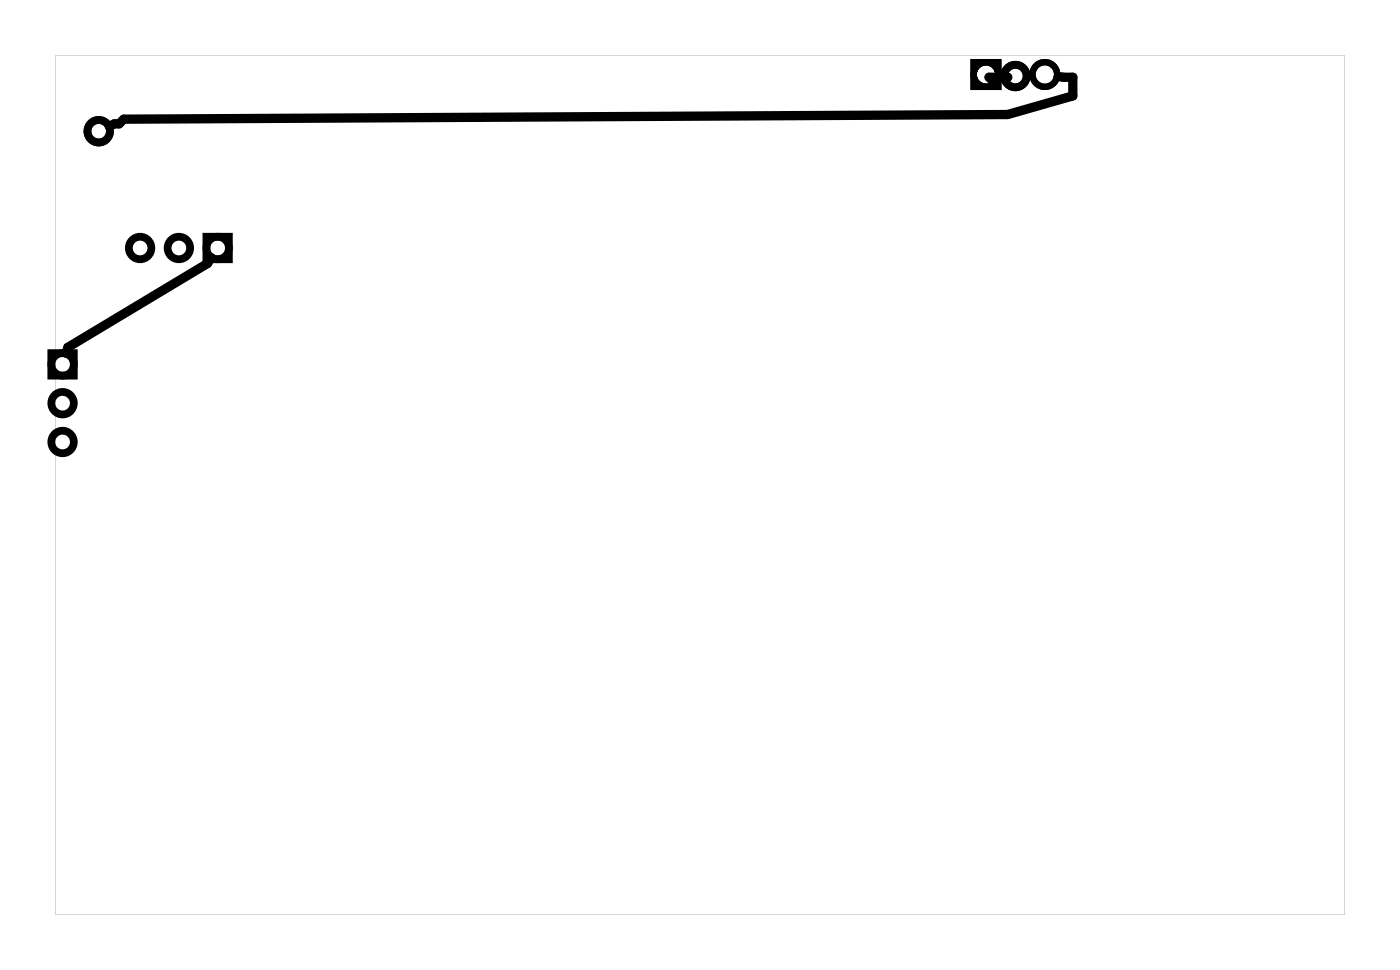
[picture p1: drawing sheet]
<svg xmlns="http://www.w3.org/2000/svg" width="92mm" height="63mm" viewBox="0 0 92 63" stroke-linecap="round" stroke-linejoin="round" font-family="sans-serif">
<g fill="#000">
<path d="M3.6 3.6h84.5v56.3h-84.5zM3.6 3.6v56.3h84.5v-56.3z"/>
<path d="M63.6 3.9h2v2h-2zM64 4.9a.6 .6 0 0 0 1.2 0 .6 .6 0 0 0-1.2 0z"/>
<path d="M63.6 3.9h2v2h-2zM64 4.9a.6 .6 0 0 0 1.2 0 .6 .6 0 0 0-1.2 0z"/>
</g>
<g fill="none" stroke="#000" stroke-width=".42">
<circle cx="64.6" cy="4.9" r=".81"/>
<circle cx="68.5" cy="4.9" r=".81"/>
</g>
<g fill="none" stroke="#000" stroke-width=".51">
<path d="M13.5 15.5h1.5v1.5h-1.5zM3.4 23.1h1.4v1.5h-1.4z"/>
<circle cx="6.5" cy="8.6" r=".74"/>
<circle cx="9.2" cy="16.2" r=".74"/>
<circle cx="11.7" cy="16.2" r=".74"/>
<circle cx="14.3" cy="16.2" r=".74"/>
<circle cx="66.5" cy="5" r=".74"/>
<circle cx="4.1" cy="26.4" r=".74"/>
<circle cx="4.1" cy="23.9" r=".74"/>
<circle cx="4.1" cy="28.9" r=".74"/>
</g>
<path d="M13.8 16.9l-.2 .4-9.2 5.4-.1 .4M65.8 5.1h.2h-1.2l.5 .4M69.3 5l1 .1v1.2l-4.3 1.2-57.9 .3-.3 .3h-.3l-.3 .2" fill="none" stroke="#000" stroke-width=".61"/>
</svg>
